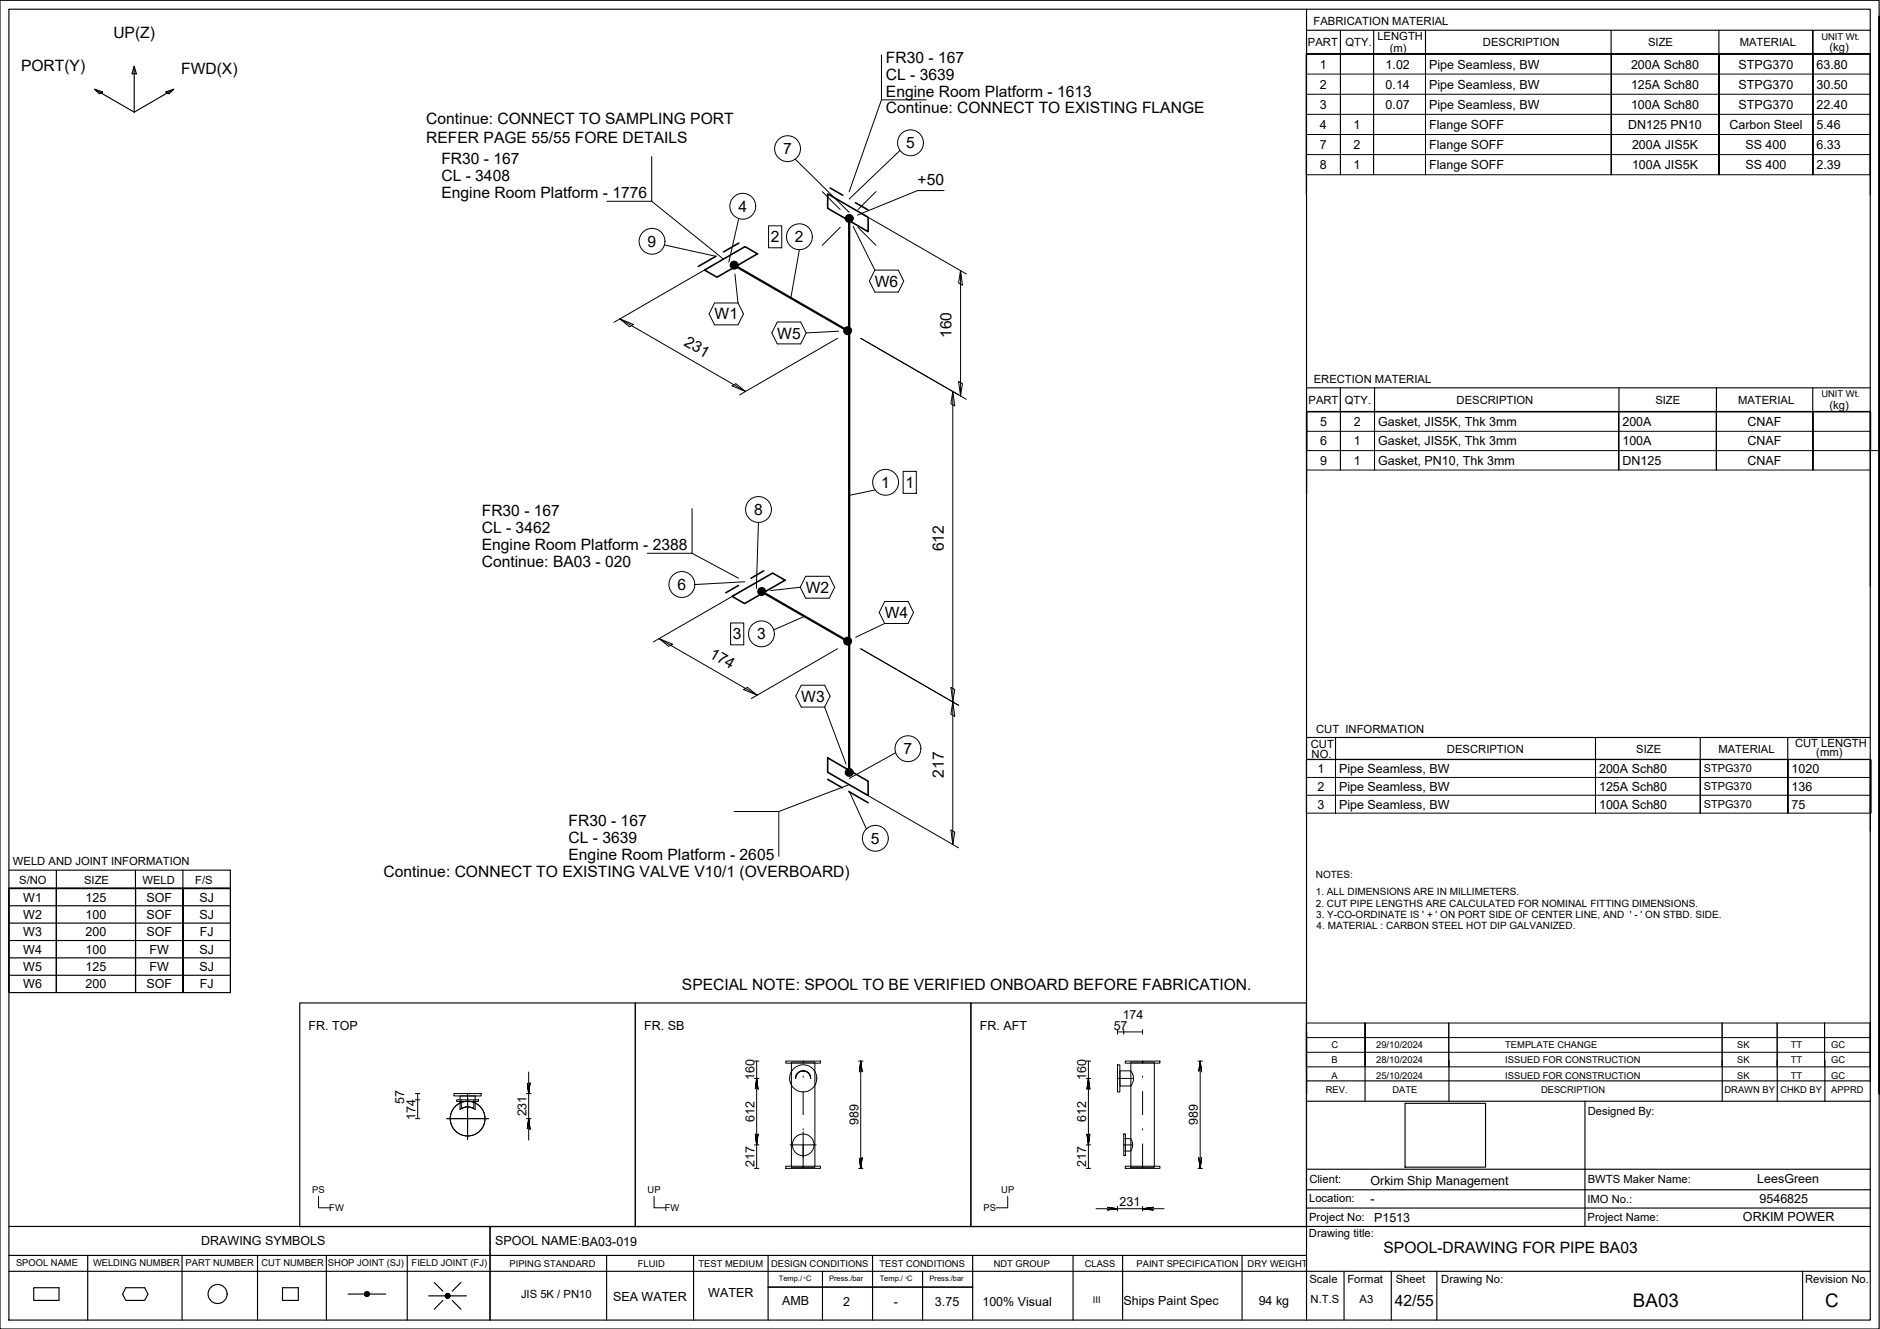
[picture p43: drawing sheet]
<svg xmlns="http://www.w3.org/2000/svg" width="420mm" height="297mm" viewBox="0 0 420 297" stroke-linecap="round" stroke-linejoin="round" font-family="sans-serif">
<defs><g id="words">
<g font-size="4.2">
<text x="365" y="292.1">BA03</text>
<text x="407.9" y="292.1">C</text>
</g>
<g font-size="3.5">
<text x="25.3" y="8.5">UP(Z)</text>
<text x="4.7" y="15.8">PORT(Y)</text>
<text x="40.5" y="16.6">FWD(X)</text>
<text x="198" y="17.8">CL - 3639</text>
<text x="198" y="14.1">FR30 - 167</text>
<text x="198" y="21.6">Engine Room Platform - 1613</text>
<text x="95.3" y="27.8">Continue: CONNECT TO SAMPLING PORT</text>
<text x="198" y="25.3">Continue: CONNECT TO EXISTING FLANGE</text>
<text x="95.3" y="32.1">REFER PAGE 55/55 FORE DETAILS</text>
<text x="175" y="34.5">7</text>
<text x="202.5" y="33.2">5</text>
<text x="98.7" y="40.5">CL - 3408</text>
<text x="98.7" y="36.7">FR30 - 167</text>
<text x="205.1" y="41.4">+50</text>
<text x="98.7" y="44.2">Engine Room Platform - 1776</text>
<text x="165" y="47.4">4</text>
<text x="144.7" y="55.2">9</text>
<text x="172.3" y="54.2">2</text>
<text x="177.7" y="54.2">2</text>
<text x="195.5" y="64.1">W6</text>
<text x="159.7" y="71.4">W1</text>
<text x="152.7" y="77.1" transform="rotate(30 152.7 77.1)">231</text>
<text x="173.7" y="75.7">W5</text>
<text x="212.7" y="75.5" transform="rotate(-90 212.7 75.5)">160</text>
<text x="196.9" y="109.1">1</text>
<text x="202.4" y="109.1">1</text>
<text x="107.7" y="119.2">CL - 3462</text>
<text x="107.7" y="115.4">FR30 - 167</text>
<text x="168.5" y="115.1">8</text>
<text x="107.7" y="122.9">Engine Room Platform - 2388</text>
<text x="210.9" y="123.2" transform="rotate(-90 210.9 123.2)">612</text>
<text x="107.7" y="126.7">Continue: BA03 - 020</text>
<text x="151.4" y="131.9">6</text>
<text x="180.1" y="132.5">W2</text>
<text x="163.8" y="142.9">3</text>
<text x="169.2" y="142.9">3</text>
<text x="197.7" y="138.1">W4</text>
<text x="158.3" y="146.8" transform="rotate(30 158.3 146.8)">174</text>
<text x="179.1" y="156.9">W3</text>
<text x="202" y="168.6">7</text>
<text x="210.9" y="173.8" transform="rotate(-90 210.9 173.8)">217</text>
<text x="127.1" y="184.6">FR30 - 167</text>
<text x="127.1" y="188.4">CL - 3639</text>
<text x="194.6" y="188.6">5</text>
<text x="85.7" y="196">Continue: CONNECT TO EXISTING VALVE V10/1 (OVERBOARD)</text>
<text x="127.1" y="192.1">Engine Room Platform - 2605</text>
<text x="152.4" y="221.2">SPECIAL NOTE: SPOOL TO BE VERIFIED ONBOARD BEFORE FABRICATION.</text>
<text x="309.2" y="280.1">SPOOL-DRAWING FOR PIPE BA03</text>
<text x="311.7" y="291.8">42/55</text>
</g>
<g font-size="2.8">
<text x="295" y="15.3">1</text>
<text x="309.7" y="15.3">1.02</text>
<text x="319.4" y="15.3">Pipe Seamless, BW</text>
<text x="364.5" y="15.3">200A Sch80</text>
<text x="388.5" y="15.3">STPG370</text>
<text x="406" y="15.3">63.80</text>
<text x="295" y="19.8">2</text>
<text x="309.7" y="19.8">0.14</text>
<text x="319.4" y="19.8">Pipe Seamless, BW</text>
<text x="364.5" y="19.8">125A Sch80</text>
<text x="388.5" y="19.8">STPG370</text>
<text x="406" y="19.8">30.50</text>
<text x="295" y="24.3">3</text>
<text x="295" y="28.8">4</text>
<text x="302.5" y="28.8">1</text>
<text x="309.7" y="24.3">0.07</text>
<text x="319.4" y="24.3">Pipe Seamless, BW</text>
<text x="319.4" y="28.8">Flange SOFF</text>
<text x="363.9" y="28.8">DN125 PN10</text>
<text x="364.5" y="24.3">100A Sch80</text>
<text x="386.5" y="28.8">Carbon Steel</text>
<text x="388.5" y="24.3">STPG370</text>
<text x="406" y="24.3">22.40</text>
<text x="406" y="28.8">5.46</text>
<text x="295" y="33.3">7</text>
<text x="302.5" y="33.3">2</text>
<text x="319.4" y="33.3">Flange SOFF</text>
<text x="364.7" y="33.3">200A JIS5K</text>
<text x="390.1" y="33.3">SS 400</text>
<text x="406" y="33.3">6.33</text>
<text x="295" y="37.8">8</text>
<text x="302.5" y="37.8">1</text>
<text x="319.4" y="37.8">Flange SOFF</text>
<text x="364.7" y="37.8">100A JIS5K</text>
<text x="390.1" y="37.8">SS 400</text>
<text x="406" y="37.8">2.39</text>
<text x="295.1" y="95.2">5</text>
<text x="302.6" y="95.2">2</text>
<text x="308" y="95.2">Gasket, JIS5K, Thk 3mm</text>
<text x="362.6" y="95.2">200A</text>
<text x="390.6" y="95.2">CNAF</text>
<text x="295.1" y="99.6">6</text>
<text x="302.6" y="99.6">1</text>
<text x="308" y="99.6">Gasket, JIS5K, Thk 3mm</text>
<text x="362.6" y="99.6">100A</text>
<text x="390.6" y="99.6">CNAF</text>
<text x="295.1" y="103.9">9</text>
<text x="302.6" y="103.9">1</text>
<text x="308" y="103.9">Gasket, PN10, Thk 3mm</text>
<text x="362.6" y="103.9">DN125</text>
<text x="390.6" y="103.9">CNAF</text>
<text x="294.4" y="172.7">1</text>
<text x="299.3" y="172.7">Pipe Seamless, BW</text>
<text x="357.4" y="172.7">200A Sch80</text>
<text x="400.4" y="172.7">1020</text>
<text x="294.4" y="176.7">2</text>
<text x="299.3" y="176.7">Pipe Seamless, BW</text>
<text x="357.4" y="176.7">125A Sch80</text>
<text x="400.4" y="176.7">136</text>
<text x="294.4" y="180.7">3</text>
<text x="299.3" y="180.7">Pipe Seamless, BW</text>
<text x="357.4" y="180.7">100A Sch80</text>
<text x="400.4" y="180.7">75</text>
<text x="5.2" y="201.5">W1</text>
<text x="19.1" y="201.5">125</text>
<text x="32.7" y="201.5">SOF</text>
<text x="44.6" y="201.5">SJ</text>
<text x="5.2" y="205.4">W2</text>
<text x="5.2" y="209.3">W3</text>
<text x="19.1" y="205.4">100</text>
<text x="19.1" y="209.3">200</text>
<text x="32.7" y="205.4">SOF</text>
<text x="32.7" y="209.3">SOF</text>
<text x="44.6" y="205.4">SJ</text>
<text x="44.6" y="209.3">FJ</text>
<text x="5.2" y="213.2">W4</text>
<text x="19.1" y="213.2">100</text>
<text x="33.4" y="213.2">FW</text>
<text x="44.6" y="213.2">SJ</text>
<text x="5.2" y="217">W5</text>
<text x="5.2" y="220.9">W6</text>
<text x="19.1" y="217">125</text>
<text x="19.1" y="220.9">200</text>
<text x="32.7" y="220.9">SOF</text>
<text x="33.4" y="217">FW</text>
<text x="44.6" y="217">SJ</text>
<text x="44.6" y="220.9">FJ</text>
<text x="250.9" y="227.7">174</text>
<text x="69" y="230.2">FR. TOP</text>
<text x="144" y="230.2">FR. SB</text>
<text x="219" y="230.2">FR. AFT</text>
<text x="248.9" y="230.2">57</text>
<text x="168.6" y="241.4" transform="rotate(-90 168.6 241.4)">160</text>
<text x="242.8" y="241.4" transform="rotate(-90 242.8 241.4)">160</text>
<text x="90.3" y="246.7" transform="rotate(-90 90.3 246.7)">57</text>
<text x="92.8" y="250.2" transform="rotate(-90 92.8 250.2)">174</text>
<text x="117.6" y="249.5" transform="rotate(-90 117.6 249.5)">231</text>
<text x="168.6" y="250.8" transform="rotate(-90 168.6 250.8)">612</text>
<text x="191.9" y="251.5" transform="rotate(-90 191.9 251.5)">989</text>
<text x="242.8" y="250.8" transform="rotate(-90 242.8 250.8)">612</text>
<text x="267.7" y="251.5" transform="rotate(-90 267.7 251.5)">989</text>
<text x="168.6" y="260.8" transform="rotate(-90 168.6 260.8)">217</text>
<text x="242.8" y="260.8" transform="rotate(-90 242.8 260.8)">217</text>
<text x="250.2" y="269.6">231</text>
<text x="306.3" y="265">Orkim Ship Management</text>
<text x="306.3" y="268.8">-</text>
<text x="392.7" y="264.4">LeesGreen</text>
<text x="393.2" y="268.9">9546825</text>
<text x="307.1" y="273.1">P1513</text>
<text x="389.5" y="273">ORKIM POWER</text>
<text x="45" y="278.2">DRAWING SYMBOLS</text>
<text x="110.6" y="278.3">SPOOL NAME:BA03-019</text>
<text x="137" y="290.8">SEA WATER</text>
<text x="158.3" y="290">WATER</text>
<text x="174.8" y="291.7">AMB</text>
<text x="188.5" y="291.9">2</text>
<text x="199.7" y="291.9">-</text>
<text x="209" y="291.8">3.75</text>
<text x="219.6" y="291.9">100% Visual</text>
<text x="251.1" y="291.7">Ships Paint Spec</text>
<text x="281.3" y="291.7">94 kg</text>
</g>
<g font-size="2.5">
<text x="293.6" y="5.7">FABRICATION MATERIAL</text>
<text x="292.3" y="10.3">PART</text>
<text x="300.7" y="10.3">QTY.</text>
<text x="307.8" y="8.9">LENGTH</text>
<text x="310.6" y="11.5">(m)</text>
<text x="331.4" y="10.3">DESCRIPTION</text>
<text x="368.3" y="10.3">SIZE</text>
<text x="388.8" y="10.3">MATERIAL</text>
<text x="408.9" y="11.4">(kg)</text>
<text x="293.6" y="85.7">ERECTION MATERIAL</text>
<text x="292.4" y="90.2">PART</text>
<text x="300.6" y="90.2">QTY.</text>
<text x="325.5" y="90.2">DESCRIPTION</text>
<text x="370" y="90.2">SIZE</text>
<text x="388.4" y="90.2">MATERIAL</text>
<text x="408.9" y="91.3">(kg)</text>
<text x="292.9" y="167.2">CUT</text>
<text x="294.1" y="163.9">CUT INFORMATION</text>
<text x="401.2" y="167">CUT LENGTH</text>
<text x="293.1" y="169.4">NO.</text>
<text x="323.4" y="168.3">DESCRIPTION</text>
<text x="365.7" y="168.3">SIZE</text>
<text x="384" y="168.3">MATERIAL</text>
<text x="405.9" y="169">(mm)</text>
<text x="2.9" y="193.4">WELD AND JOINT INFORMATION</text>
<text x="4.3" y="197.5">S/NO</text>
<text x="18.8" y="197.5">SIZE</text>
<text x="31.9" y="197.5">WELD</text>
<text x="43.6" y="197.5">F/S</text>
<text x="354.9" y="249.2">Designed By:</text>
<text x="292.6" y="268.6">Location:</text>
<text x="292.6" y="264.5">Client:</text>
<text x="354.8" y="268.9">IMO No.:</text>
<text x="354.9" y="264.3">BWTS Maker Name:</text>
<text x="292.6" y="272.8">Project No:</text>
<text x="354.8" y="272.8">Project Name:</text>
<text x="292.5" y="276.4">Drawing title:</text>
<text x="292.7" y="286.7">Scale</text>
<text x="301.1" y="286.7">Format</text>
<text x="311.9" y="286.7">Sheet</text>
<text x="322.1" y="286.7">Drawing No:</text>
<text x="403.4" y="286.7">Revision No.</text>
<text x="116.4" y="290.2">JIS 5K / PN10</text>
<text x="292.9" y="291.3">N.T.S</text>
<text x="303.9" y="291.3">A3</text>
</g>
<g font-size="2.4">
<text x="380.8" y="172.6">STPG370</text>
<text x="380.8" y="176.6">STPG370</text>
<text x="380.8" y="180.6">STPG370</text>
</g>
<g font-size="2.2">
<text x="294.1" y="196.3">NOTES:</text>
<text x="294.1" y="200">1. ALL DIMENSIONS ARE IN MILLIMETERS.</text>
<text x="294.1" y="202.7">2. CUT PIPE LENGTHS ARE CALCULATED FOR NOMINAL FITTING DIMENSIONS.</text>
<text x="294.2" y="205.1">3. Y-CO-ORDINATE IS ' + ' ON PORT SIDE OF CENTER LINE, AND ' - ' ON STBD. SIDE.</text>
<text x="294.3" y="207.7">4. MATERIAL : CARBON STEEL HOT DIP GALVANIZED.</text>
</g>
<g font-size="2.1">
<text x="407.1" y="8.9">UNIT Wt.</text>
<text x="407.1" y="88.8">UNIT Wt.</text>
<text x="297.6" y="237.6">B</text>
<text x="297.6" y="234.2">C</text>
<text x="307.6" y="237.6">28/10/2024</text>
<text x="307.6" y="234.2">29/10/2024</text>
<text x="336.4" y="237.6">ISSUED FOR CONSTRUCTION</text>
<text x="336.4" y="234.2">TEMPLATE CHANGE</text>
<text x="388.3" y="237.6">SK</text>
<text x="388.3" y="234.2">SK</text>
<text x="400.2" y="237.6">TT</text>
<text x="400.2" y="234.2">TT</text>
<text x="409.3" y="237.6">GC</text>
<text x="409.3" y="234.2">GC</text>
<text x="296.3" y="244.4">REV.</text>
<text x="297.6" y="241.2">A</text>
<text x="307.6" y="241.2">25/10/2024</text>
<text x="311.2" y="244.4">DATE</text>
<text x="336.4" y="241.2">ISSUED FOR CONSTRUCTION</text>
<text x="344.4" y="244.4">DESCRIPTION</text>
<text x="385.4" y="244.4">DRAWN BY</text>
<text x="388.3" y="241.2">SK</text>
<text x="397.9" y="244.4">CHKD BY</text>
<text x="400.2" y="241.2">TT</text>
<text x="409.3" y="244.4">APPRD</text>
<text x="409.3" y="241.2">GC</text>
<text x="69.8" y="266.7">PS</text>
<text x="144.7" y="266.7">UP</text>
<text x="223.8" y="266.7">UP</text>
<text x="73.6" y="270.7">FW</text>
<text x="148.6" y="270.7">FW</text>
<text x="219.8" y="270.7">PS</text>
<text x="3.6" y="283">SPOOL NAME</text>
<text x="20.8" y="282.9">WELDING NUMBER</text>
<text x="41.5" y="282.9">PART NUMBER</text>
<text x="58.4" y="282.9">CUT NUMBER</text>
<text x="73.3" y="282.9">SHOP JOINT (SJ)</text>
<text x="92" y="283">FIELD JOINT (FJ)</text>
<text x="113.9" y="283.1">PIPING STANDARD</text>
<text x="142.6" y="283.1">FLUID</text>
<text x="156.1" y="283.1">TEST MEDIUM</text>
<text x="172.3" y="283.1">DESIGN CONDITIONS</text>
<text x="196.6" y="283.1">TEST CONDITIONS</text>
<text x="222.1" y="283.1">NDT GROUP</text>
<text x="242.4" y="283.1">CLASS</text>
<text x="254" y="283.1">PAINT SPECIFICATION</text>
<text x="278.8" y="283.1">DRY WEIGHT</text>
<text x="244.2" y="291.3">III</text>
</g>
<g font-size="1.7">
<text x="174.1" y="286.4">Temp./ C</text>
<text x="185.3" y="286.4">Press./bar</text>
<text x="196.6" y="286.4">Temp./ C</text>
<text x="207.8" y="286.4">Press./bar</text>
</g>
<g font-size=".7">
<text x="179.7" y="285.8">0</text>
<text x="202.4" y="285.8">0</text>
</g>
</g></defs>
<g fill="none" stroke="#000" stroke-width=".22">
<path d="M197 12.3v10h10M292 12.1h126v27h-126zM292 16.6h126M292 12.1v27M299.6 12.1v27v-27M307 12.1v27v-27M318.6 12.1v27v-27M360.1 12.1v27v-27M384.2 12.1v27v-27M405.2 12.1v27v-27M418 12.1v27M145.6 35v10h-10"/>
<path d="M177.7 35.6l12.1 11.9M197 22.3l-7.2 20.5M201.1 33.6l-11.3 10.9M292 34.6h126M292 30.1h126M292 25.6h126M292 21.1h126M145.6 45l16.1 12.9M148.5 54.7l11.5 2.6M159.1 59.4l-21.9 12.6M165.1 48.9l-2.2 9.7M171.8 50.5h2.9v4.9h-2.9z"/>
<path d="M178.6 55.8l-1.9 10.8M183.8 42.8l4 4M187.8 50.8l-4 4M190.7 50.6l4.8 9.8M191.8 50.8l4 4M192.4 47.6l23.6 13.6M195.8 42.8l-4 4M211 42.6h-5.9l-13.5 5.5M138.5 71.3l3.1 1.2-.9 .5zM138.5 71.3l28.1 16.2M159.7 67.7h5.2l1.3 2.5-1.3 2.4h-5.2l-1.2-2.4zM164.3 61.3l.6 6.4"/>
<path d="M173.7 72h5.2l1.3 2.4-1.3 2.5h-5.2l-1.2-2.5zM187.2 75.6l-21.9 12.7M187.4 74l-7.2 .4M192.4 75.6l23.6 13.6M195.5 60.4h5.3l1.2 2.4-1.2 2.5h-5.3l-1.2-2.5zM214.7 60.5l.4 3.2-.9-.5zM214.7 60.5v28M163.6 86.2l.8-.4 2.2 1.7zM212.9 87.5l.5 3.2-.9-.5zM212.9 87.5v101.3M214.2 85.2l.9 .6-.4 2.7zM292 96.4h126.1"/>
<path d="M292.1 92.1v8.6M299.6 92.1v13v-13M307.2 92.1v13v-13M361.8 92.1v13v-13M383.6 92.1v13v-13M405.2 92.1v13v-13M418 92.1v8.6M154.7 113.7v10h-10M169.5 116.8l-.5 14.7M195.6 109.5l-5.8 1.2M201.8 105.4h3v4.9h-3zM292 105.1h126.1"/>
<path d="M418.1 100.7v-8.6h-126.1v8.6h128M154.7 123.7l10.3 5.5M163.3 139.2h2.9v4.9h-2.9zM165.3 132.4l-19.3 11.1M166.5 130l-11.2 .6M178.8 131.3l-6.6 .7M179.8 137.8l-6.9 3M180.1 128.8h5.2l1.2 2.5-1.2 2.4h-5.2l-1.3-2.4zM197.7 134.4h5.2l1.3 2.5-1.3 2.4h-5.2l-1.2-2.4zM197.7 139.3l-6.5 3.1M147.3 142.7l3 1.3-.8 .5zM147.3 142.7l21.9 12.7"/>
<path d="M166.2 154.1l.8-.5 2.2 1.8zM179.1 153.1h5.2l1.2 2.5-1.2 2.4h-5.2l-1.3-2.4zM184.3 158l4.8 12.8M187.2 145l-19.3 11.1M192.4 145l21.8 12.6M212.5 153.6l.9 .5-.5 2.8zM212.9 156.9l.5 3.2-.9-.5zM189.8 175.4l-15.7 6M189.9 177l3.7 8.3M192.4 176.9l21.8 12.6M200.2 168.3l-10.4 5.7M292 169.8h126.2v11.9h-126.2z"/>
<path d="M292 169.8v11.9M292 177.7h126.2M292 173.8h126.2M298.5 169.8v11.9v-11.9M356.6 169.8v11.9v-11.9M380 169.8v11.9v-11.9M399.6 169.8v11.9v-11.9M418 169.8v11.9M164.1 181.4h10v10M212.5 185.5l.9 .5-.5 2.8zM118.2 239.6v4.8l.3-2.4-.3 2.4-.4-2.4 .4 2.4v5.6l.3 2.4-.3-2.4-.4 2.4 .4-2.4v4.8M168.6 237.2h1"/>
<path d="M169.1 237.2v3.8l.3 2.4-.3-2.4-.3 2.4 .3-2.4v14.9l.3-2.4-.3 2.4-.3-2.4 .3 2.4v5.2M175.6 237.2h7.8v.4h-7.8zM176.9 237.4h5.2v23.5h-5.2zM178.5 239.7l.5-.3-.5 .3M179 239.4l.5-.1-.5 .1M179.5 237.4h.1M179.5 239.3l.5 .1-.5-.1M179.5 237.2v.4M180 239.4l.5 .3-.5-.3M180.5 239.7l.4 .3-.4-.3M191.9 237.2h1M192.4 237.2v23.9l.3-2.4-.3 2.4-.3-2.4 .3 2.4"/>
<path d="M192.4 237.2l-.3 2.4 .3-2.4 .3 2.4zM242.8 237.2h1M243.2 237.2v23.9M249.7 238h.6v6.1h-.6zM249.7 230.2v.9M249.7 230.6h5.7M250.3 239.3h2.4a2.64 2.64 0 0 1 0 3.4h-2.4zM251.1 230.2v.9M251.5 237.2h7.7v.4h-7.7zM252.7 237.4h5.3v23.5h-5.3zM255.4 237.4h.1M255.4 230.2v.9"/>
<path d="M255.4 237.2v.4M267.7 237.2h1M268.2 237.2l-.3 2.4 .3-2.4 .3 2.4zM268.2 237.2v23.9M292 228.6h126v9.8h-126zM292 228.6v9.8M292 235.2h126M292 231.9h126M305.1 228.6v9.8v-9.8M323.8 228.6v9.8M384.9 228.6v9.8M397.2 228.6v9.8"/>
<path d="M407.8 228.6v9.8v-9.8M418 228.6v9.8M92.8 250h1M92.8 244.4h1M92.8 245.8h1M93.3 244.4v5.6M99.8 250h9.4M101.5 244.4h6v.5h-6zM102.1 245.8h4.8v.4h-4.8zM102.8 244.9h3.4v3.1a2.64 2.64 0 0 0-3.4 0zM103.1 246v1.8a2.71 2.71 0 0 1 2.8 0v-1.8M104.5 244.4v10.3"/>
<path d="M117.6 250h1.1M117.6 244.4h1.1M168.6 255.9h1M168.6 241h1M176.6 255.9h5.8M177.8 241l.1-.5-.1 .5M177.9 240.5l.2-.5-.2 .5M178.1 240l.4-.3-.4 .3M179.5 240.5v.3M179.5 243.9v5.2M179.5 252.3v.2M179.5 253v8.1"/>
<path d="M180.9 240l.2 .5-.2-.5M181.1 240.5l.1 .5-.1-.5M242.8 255.9h1M242.8 241h1M242.9 253.5l.3 2.4 .4-2.4-.4 2.4zM243.2 241l-.3 2.4 .3-2.4 .4 2.4zM249.7 241h3.6M251.1 253.5h.4v4.8h-.4zM251.1 255.9h2M251.3 254.5h1.4a2.59 2.59 0 0 1 0 2.8h-1.4M255.4 240.5v.3M255.4 243.9v5.2"/>
<path d="M255.4 252.3v.2M255.4 255.7v5.4M267.9 258.7l.3 2.4 .3-2.4-.3 2.4zM71.2 267.4v2.5h2.6M146.2 267.4v2.5h2.6M168.6 261.1h1M175.6 260.7h7.8v.4h-7.8zM191.9 261.1h1M225.2 267.4v2.5h-2.5M242.8 261.1h1M244.9 270.2h10.5l2.3-.4-2.3 .4 2.3 .3-2.3-.3h4.8M247.4 269.8l2.3 .4-2.3 .3 2.3-.3z"/>
<path d="M249.7 269.6v1M251.5 260.7h7.7v.4h-7.7zM255.4 269.6v1M267.7 261.1h1"/>
<circle cx="176" cy="33.2" r="2.89"/>
<circle cx="203.5" cy="31.9" r="2.89"/>
<circle cx="145.7" cy="53.9" r="2.89"/>
<circle cx="166" cy="46.1" r="2.89"/>
<circle cx="178.7" cy="52.9" r="2.89"/>
<circle cx="169.5" cy="113.9" r="2.89"/>
<circle cx="197.9" cy="107.8" r="2.89"/>
<circle cx="152.4" cy="130.6" r="2.89"/>
<circle cx="170.2" cy="141.7" r="2.89"/>
<circle cx="202.9" cy="167.3" r="2.89"/>
<circle cx="195.6" cy="187.4" r="2.89"/>
<circle cx="104.5" cy="250" r="3.9"/>
<circle cx="179.5" cy="241" r="3"/>
<circle cx="179.5" cy="255.9" r="2.42"/>
</g>
<g fill="none" stroke="#000" stroke-width=".25">
<path d="M0 .1h420v296.9h-420zM2 2.1h416v292.9h-416zM21.1 19.9l1.8 .7-.7 .4zM21.1 19.9l8.9 5.2M30 14.8l.5 1.7h-1zM30 14.8v10.3M38.8 19.9l-8.8 5.2M292 2.1v292.9M292 6.8h126M299.6 6.8v5.3M307 6.8v5.3M318.6 6.8v5.3"/>
<path d="M360.1 6.8v5.3M384.2 6.8v5.3M405.1 6.8v5.3v-5.3M418 12.1h-126v31.5v-31.5h126v31.5M420 3.6v240.9v-240.9M37.1 20.6l1.7-.7-1 1.1zM292 92v18.3v-18.3h126zM292 86.7h126M299.6 86.7v5.3M307.2 86.7v5.3M361.8 86.7v5.3M383.6 86.7v5.3"/>
<path d="M405.1 86.7v5.2M418 92.1v38.9M292 169.7l126 .1v15.9M292 164.8h126M298.5 164.8v4.9M356.6 164.8v4.9M380 164.8v4.9M399.5 164.8v4.9M2 198.6h49.5v23.3h-49.5zM2 198.6v23.3M2 194.5h49.5v4.1h-49.5M12.6 198.6v23.3v-23.3"/>
<path d="M12.6 194.5v4.1M30.3 194.5v4.1M30.3 198.6v23.3v-23.3M40.9 194.5v4.1M40.9 198.6v23.3v-23.3M51.5 198.6h-49.5h49.5M51.5 198.6v23.3M2 218h49.5M2 214.1h49.5M2 210.2h49.5M2 206.3h49.5M2 202.4h49.5"/>
<path d="M67 224.2h75v50h-75zM142 224.2h75v50h-75zM217 224.2h75v50h-75zM292 230.6v13.9v-13.9M305.1 237v9.1M323.8 237v9.1M384.9 237v9.1M397.2 237v9.1M407.8 237v9.1M418 228.5v13.1M292 246.1h126M292 241.6h126"/>
<path d="M314 246.6h18v14.3h-18zM354.2 246.1v28M2 274.1h416M109.5 274.1v20.9M292 261.3h126M292 270h126M292 265.9h126M2 284.1h416M2 280.6h290M7.5 287.8h5.7v2.8h-5.7zM19.6 280.6v14.4M28.1 287.8h4.2l.8 1.4-.8 1.4h-4.2l-.7-1.4z"/>
<path d="M40.7 280.6v14.4M57.6 280.6v14.4M63.1 287.8h3.6v2.8h-3.6zM72.9 280.6v14.4M77.8 289.2h3.7M81.7 288.8l-.1 .2M81.9 288.7l-.4 .4M82 288.7l-.5 .6M82.1 288.7l-.6 .7M82.2 288.8l-.7 .6M82.3 288.8l-.7 .7M82.3 288.8l-.7 .8"/>
<path d="M82.4 288.9l-.7 .7M82.4 289l-.7 .7M82.5 289l-.7 .7M82.5 289.5l-.3 .2M82.5 289.1l-.6 .6M82.5 289.2l-.5 .5M82.5 289.3l-.4 .4M82.5 289.2h3.7M91 280.6v14.4M95.8 289.6h3.7M97 286.6l2 2M99 290.7l-2 1.9"/>
<path d="M99.9 289.1l-.3 .3M100 289.1l-.5 .5M100.1 289.1l-.6 .6M100.2 289.1l-.7 .7M100.2 289.2l-.6 .6M100.3 289.2l-.7 .7M100.4 289.2l-.7 .8M100.4 289.3l-.7 .7M100.5 289.4l-.7 .7M100.5 289.9l-.1 .1M100.5 289.5l-.6 .6M100.5 289.7l-.4 .4"/>
<path d="M100.6 289.6h3.6M100.6 289.6l-.6 .5M101.1 290.7l1.9 1.9M103 286.6l-1.9 2M135.6 280.6v14.4M155 280.6v14.4M171.7 287.7h45.7M171.7 280.6v14.4M183.8 284.1v10.9M195 280.6v14.4M206.2 284.1v10.9M217.4 280.6v14.4"/>
<path d="M239.8 280.6v14.4M250.9 280.7v14.3M277.6 280.6v14.4M300.4 284.1v10.9M310.9 284.1v10.9M321.1 284.1v10.9M402.9 284.1v10.9"/>
<circle cx="48.6" cy="289.2" r="2.13"/>
<circle cx="82" cy="289.2" r=".54"/>
<circle cx="100" cy="289.6" r=".54"/>
</g>
<path d="M160 57.3l-3.9 2.2M165.1 54.3l-3.4 2M185 43.3l9 5.3v3.2l-9-5.2zM185.5 42l2.9 1.7M191.2 45.3l2.8 1.6M157.5 60.4l9-5.3 2.8 1.6-9.1 5.3zM163.6 133.3l9.1-5.2 2.8 1.6-9.1 5.2zM165 130.9l-2.8 1.6M170.7 127.6l-2.8 1.6M185 169.4l9 5.2v3.2l-9-5.2zM185 174.2l3.3 1.9M189.7 176.9l4.3 2.5" fill="none" stroke="#000" stroke-width=".36"/>
<g fill="none" stroke="#000" stroke-width=".51">
<path d="M164.1 59.3l25.3 14.6M189.8 48.8v123.8M170.2 132.2l19.2 11.1"/>
<circle cx="164.1" cy="59.3" r=".75"/>
<circle cx="164.1" cy="59.3" r=".37"/>
<circle cx="189.8" cy="48.8" r=".75"/>
<circle cx="189.8" cy="48.8" r=".37"/>
<circle cx="189.4" cy="73.9" r=".75"/>
<circle cx="189.4" cy="73.9" r=".37"/>
<circle cx="170.2" cy="132.2" r=".75"/>
<circle cx="170.2" cy="132.2" r=".37"/>
<circle cx="189.4" cy="143.3" r=".75"/>
<circle cx="189.4" cy="143.3" r=".37"/>
<circle cx="189.8" cy="172.6" r=".75"/>
<circle cx="189.8" cy="172.6" r=".37"/>
</g>
<g fill="none" stroke="#fff" stroke-width=".22">
<path d="M172.9 30.1v6.2M200.4 28.8v6.2M142.6 50.8v6.2M162.9 43v6.2M171.6 50.3v5.3M175.5 49.8v6.2M166.4 110.8v6.2M194.8 104.7v6.2M201.7 105.2v5.3M149.3 127.6v6.1M163.1 139v5.3M167 138.6v6.2"/>
<path d="M199.8 164.3v6.2M192.5 184.3v6.2"/>
</g>
<g fill="#fff" stroke="#fff" stroke-width=".22">
<path d="M172.9 36.3h6.2v-6.2zM172.9 30.1h6.2l-6.2 6.2z"/>
<path d="M200.4 35h6.2v-6.2zM200.4 28.8h6.2l-6.2 6.2z"/>
<path d="M169.1 43l-6.2 6.2h6.2zM162.9 43h6.2l-6.2 6.2z"/>
<path d="M175.5 56h6.2v-6.2zM175.5 49.8h6.2l-6.2 6.2z"/>
<path d="M194.8 104.7h6.2v6.2zM194.8 104.7v6.2h6.2z"/>
<path d="M172.6 110.8l-6.2 6.2h6.2zM166.4 110.8h6.2l-6.2 6.2z"/>
<path d="M155.5 127.6l-6.2 6.1h6.2zM149.3 127.6h6.2l-6.2 6.1z"/>
<path d="M173.2 138.6l-6.2 6.2h6.2zM167 138.6h6.2l-6.2 6.2z"/>
<path d="M206 164.3l-6.2 6.2h6.2zM199.8 164.3h6.2l-6.2 6.2z"/>
<path d="M174.9 50.3l-3.3 5.3h3.3zM171.6 50.3h3.3l-3.3 5.3z"/>
<path d="M201.7 105.2h3.3v5.3zM201.7 105.2v5.3h3.3z"/>
<path d="M166.4 139l-3.3 5.3h3.3zM163.1 139h3.3l-3.3 5.3z"/>
<path d="M198.7 184.3l-6.2 6.2h6.2zM192.5 184.3h6.2l-6.2 6.2z"/>
<path d="M148.8 50.8l-6.2 6.2h6.2zM142.6 50.8h6.2l-6.2 6.2z"/>
</g>
<use href="#words"/>
</svg>
